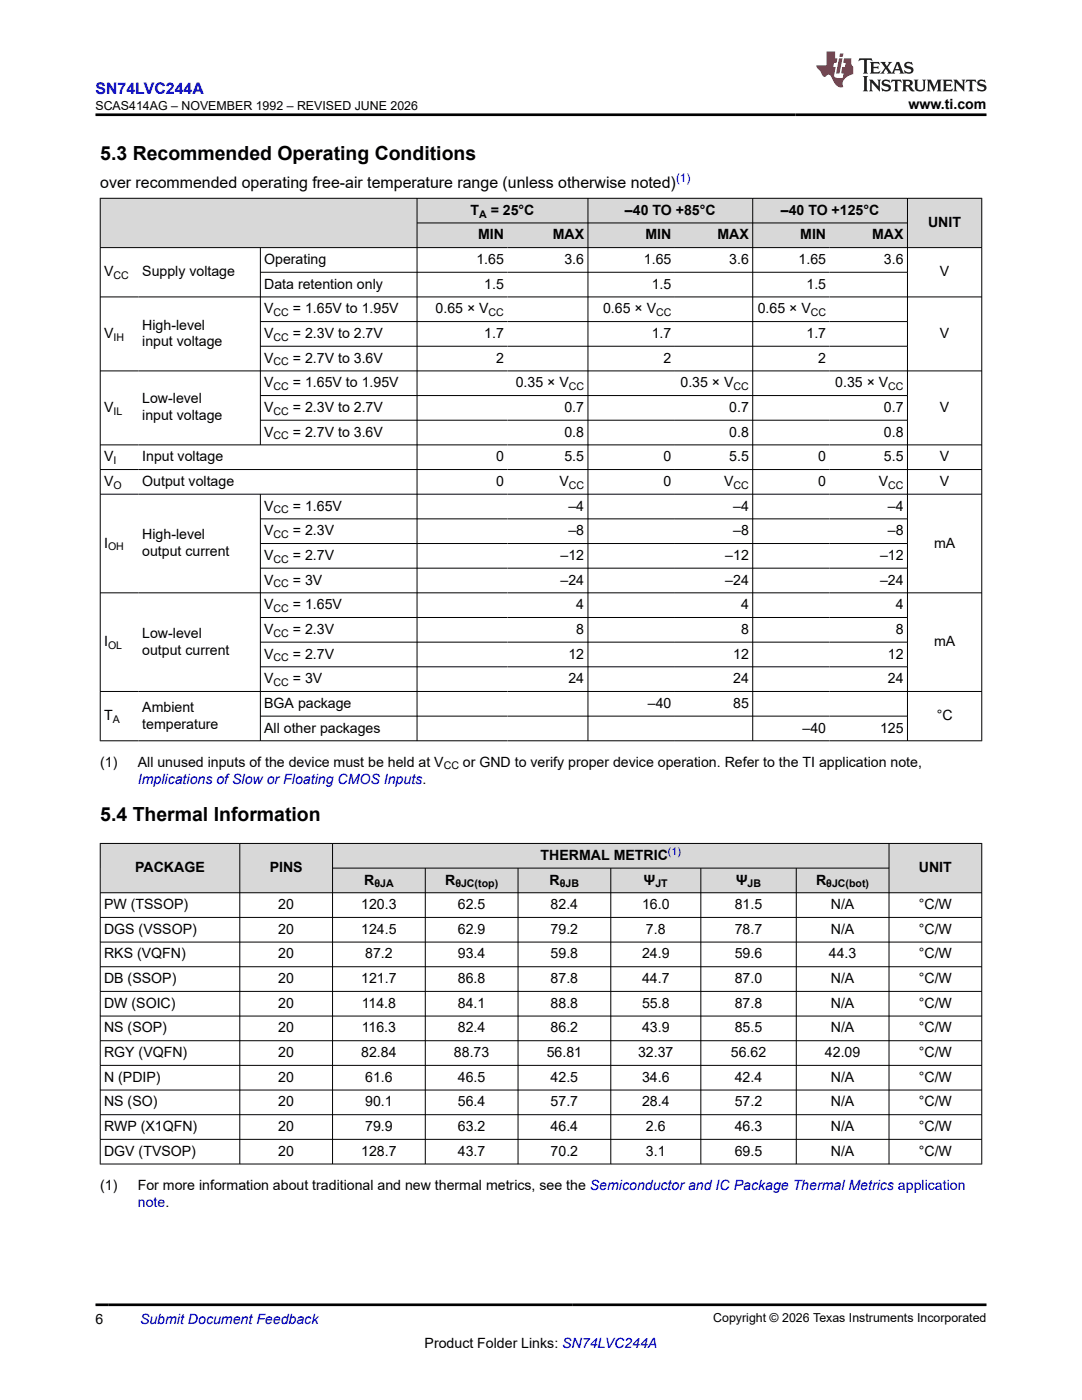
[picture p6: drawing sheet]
<svg xmlns="http://www.w3.org/2000/svg" width="216mm" height="279mm" viewBox="0 0 216 279" stroke-linecap="round" stroke-linejoin="round" font-family="sans-serif">
<defs><g id="words">
<g font-size="3.9">
<text x="20" y="32">5.3 Recommended Operating Conditions</text>
<text x="20" y="163.9">5.4 Thermal Information</text>
</g>
<text font-size="3.2" fill="#00f" x="19.1" y="18.7">SN74LVC244A</text>
<text font-size="3.2" x="20" y="37.5">over recommended operating free-air temperature range (unless otherwise noted)</text>
<g font-size="2.8">
<text x="181.3" y="21.8">www.ti.com</text>
<text x="93.9" y="42.8">T</text>
<text x="95.4" y="47.8">MIN</text>
<text x="97.9" y="42.8">= 25°C</text>
<text x="110.3" y="47.8">MAX</text>
<text x="124.7" y="42.8">–40 TO +85°C</text>
<text x="128.8" y="47.8">MIN</text>
<text x="143.2" y="47.8">MAX</text>
<text x="155.8" y="42.8">–40 TO +125°C</text>
<text x="159.7" y="47.8">MIN</text>
<text x="174" y="47.8">MAX</text>
<text x="185.2" y="45.3">UNIT</text>
<text x="52.7" y="52.7">Operating</text>
<text x="95.1" y="52.7">1.65</text>
<text x="112.6" y="52.7">3.6</text>
<text x="128.5" y="52.7">1.65</text>
<text x="145.5" y="52.7">3.6</text>
<text x="159.4" y="52.7">1.65</text>
<text x="176.4" y="52.7">3.6</text>
<text x="20.8" y="55.1">V</text>
<text x="28.4" y="55.1">Supply voltage</text>
<text x="52.7" y="57.6">Data retention only</text>
<text x="96.6" y="57.6">1.5</text>
<text x="130.1" y="57.6">1.5</text>
<text x="160.9" y="57.6">1.5</text>
<text x="187.5" y="55.1">V</text>
<text x="28.4" y="65.8">High-level</text>
<text x="52.7" y="62.5">V</text>
<text x="58.4" y="62.5">= 1.65V to 1.95V</text>
<text x="86.9" y="62.5">0.65 × V</text>
<text x="120.3" y="62.5">0.65 × V</text>
<text x="151.2" y="62.5">0.65 × V</text>
<text x="20.8" y="67.5">V</text>
<text x="28.4" y="69.1">input voltage</text>
<text x="52.7" y="67.5">V</text>
<text x="58.4" y="67.5">= 2.3V to 2.7V</text>
<text x="96.6" y="67.5">1.7</text>
<text x="130.1" y="67.5">1.7</text>
<text x="160.9" y="67.5">1.7</text>
<text x="187.5" y="67.5">V</text>
<text x="52.7" y="72.4">V</text>
<text x="52.7" y="77.3">V</text>
<text x="58.4" y="72.4">= 2.7V to 3.6V</text>
<text x="58.4" y="77.3">= 1.65V to 1.95V</text>
<text x="99" y="72.4">2</text>
<text x="102.9" y="77.3">0.35 × V</text>
<text x="132.4" y="72.4">2</text>
<text x="135.8" y="77.3">0.35 × V</text>
<text x="163.3" y="72.4">2</text>
<text x="166.7" y="77.3">0.35 × V</text>
<text x="20.8" y="82.2">V</text>
<text x="28.4" y="80.5">Low-level</text>
<text x="28.4" y="83.9">input voltage</text>
<text x="52.7" y="82.2">V</text>
<text x="58.4" y="82.2">= 2.3V to 2.7V</text>
<text x="112.6" y="82.2">0.7</text>
<text x="145.5" y="82.2">0.7</text>
<text x="176.4" y="82.2">0.7</text>
<text x="187.5" y="82.2">V</text>
<text x="52.7" y="87.1">V</text>
<text x="58.4" y="87.1">= 2.7V to 3.6V</text>
<text x="112.6" y="87.1">0.8</text>
<text x="145.5" y="87.1">0.8</text>
<text x="176.4" y="87.1">0.8</text>
<text x="20.8" y="92.1">V</text>
<text x="28.4" y="92.1">Input voltage</text>
<text x="99" y="92.1">0</text>
<text x="112.6" y="92.1">5.5</text>
<text x="132.4" y="92.1">0</text>
<text x="145.5" y="92.1">5.5</text>
<text x="163.3" y="92.1">0</text>
<text x="176.4" y="92.1">5.5</text>
<text x="187.5" y="92.1">V</text>
<text x="20.8" y="97">V</text>
<text x="28.4" y="97">Output voltage</text>
<text x="52.7" y="101.9">V</text>
<text x="58.4" y="101.9">= 1.65V</text>
<text x="99" y="97">0</text>
<text x="111.6" y="97">V</text>
<text x="113.4" y="101.9">–4</text>
<text x="132.4" y="97">0</text>
<text x="144.5" y="97">V</text>
<text x="146.3" y="101.9">–4</text>
<text x="163.3" y="97">0</text>
<text x="175.4" y="97">V</text>
<text x="177.2" y="101.9">–4</text>
<text x="187.5" y="97">V</text>
<text x="28.4" y="107.6">High-level</text>
<text x="52.7" y="106.8">V</text>
<text x="58.4" y="106.8">= 2.3V</text>
<text x="113.4" y="106.8">–8</text>
<text x="146.3" y="106.8">–8</text>
<text x="177.2" y="106.8">–8</text>
<text x="20.8" y="109.3">I</text>
<text x="28.4" y="111">output current</text>
<text x="52.7" y="111.7">V</text>
<text x="58.4" y="111.7">= 2.7V</text>
<text x="111.8" y="111.7">–12</text>
<text x="144.7" y="111.7">–12</text>
<text x="175.6" y="111.7">–12</text>
<text x="186.4" y="109.3">mA</text>
<text x="52.7" y="116.7">V</text>
<text x="58.4" y="116.7">= 3V</text>
<text x="111.8" y="116.7">–24</text>
<text x="144.7" y="116.7">–24</text>
<text x="175.6" y="116.7">–24</text>
<text x="52.7" y="121.6">V</text>
<text x="58.4" y="121.6">= 1.65V</text>
<text x="115" y="121.6">4</text>
<text x="147.9" y="121.6">4</text>
<text x="178.7" y="121.6">4</text>
<text x="20.8" y="129">I</text>
<text x="28.4" y="127.3">Low-level</text>
<text x="28.4" y="130.7">output current</text>
<text x="52.7" y="126.5">V</text>
<text x="52.7" y="131.4">V</text>
<text x="58.4" y="126.5">= 2.3V</text>
<text x="58.4" y="131.4">= 2.7V</text>
<text x="113.4" y="131.4">12</text>
<text x="115" y="126.5">8</text>
<text x="146.3" y="131.4">12</text>
<text x="147.9" y="126.5">8</text>
<text x="177.2" y="131.4">12</text>
<text x="178.7" y="126.5">8</text>
<text x="186.4" y="129">mA</text>
<text x="52.7" y="136.4">V</text>
<text x="58.4" y="136.4">= 3V</text>
<text x="113.4" y="136.4">24</text>
<text x="146.3" y="136.4">24</text>
<text x="177.2" y="136.4">24</text>
<text x="20.8" y="143.7">T</text>
<text x="28.4" y="142">Ambient</text>
<text x="52.7" y="141.3">BGA package</text>
<text x="129.3" y="141.3">–40</text>
<text x="146.3" y="141.3">85</text>
<text x="186.9" y="143.7">°C</text>
<text x="28.4" y="145.4">temperature</text>
<text x="52.7" y="146.2">All other packages</text>
<text x="160.1" y="146.2">–40</text>
<text x="175.6" y="146.2">125</text>
<text x="20" y="153">(1)</text>
<text x="27.5" y="153">All unused inputs of the device must be held at V</text>
<text x="92.4" y="153">or GND to verify proper device operation. Refer to the TI application note,</text>
<text x="107.9" y="171.6">THERMAL METRIC</text>
<text x="27" y="174.1">PACKAGE</text>
<text x="53.8" y="174.1">PINS</text>
<text x="72.7" y="176.5">R</text>
<text x="88.8" y="176.5">R</text>
<text x="109.7" y="176.5">R</text>
<text x="128.5" y="176.5">Ψ</text>
<text x="146.9" y="176.5">Ψ</text>
<text x="162.8" y="176.5">R</text>
<text x="183.4" y="174.1">UNIT</text>
<text x="20.8" y="181.4">PW (TSSOP)</text>
<text x="55.5" y="181.4">20</text>
<text x="72.1" y="181.4">120.3</text>
<text x="91.4" y="181.4">62.5</text>
<text x="109.9" y="181.4">82.4</text>
<text x="128.1" y="181.4">16.0</text>
<text x="146.6" y="181.4">81.5</text>
<text x="165.8" y="181.4">N/A</text>
<text x="183.3" y="181.4">°C/W</text>
<text x="20.8" y="186.4">DGS (VSSOP)</text>
<text x="20.8" y="191.3">RKS (VQFN)</text>
<text x="55.5" y="186.4">20</text>
<text x="55.5" y="191.3">20</text>
<text x="72.1" y="186.4">124.5</text>
<text x="72.9" y="191.3">87.2</text>
<text x="91.4" y="186.4">62.9</text>
<text x="91.4" y="191.3">93.4</text>
<text x="109.9" y="186.4">79.2</text>
<text x="109.9" y="191.3">59.8</text>
<text x="128.1" y="191.3">24.9</text>
<text x="128.9" y="186.4">7.8</text>
<text x="146.6" y="186.4">78.7</text>
<text x="146.6" y="191.3">59.6</text>
<text x="165.4" y="191.3">44.3</text>
<text x="165.8" y="186.4">N/A</text>
<text x="183.3" y="186.4">°C/W</text>
<text x="183.3" y="191.3">°C/W</text>
<text x="20.8" y="196.2">DB (SSOP)</text>
<text x="55.5" y="196.2">20</text>
<text x="72.1" y="196.2">121.7</text>
<text x="91.4" y="196.2">86.8</text>
<text x="109.9" y="196.2">87.8</text>
<text x="128.1" y="196.2">44.7</text>
<text x="146.6" y="196.2">87.0</text>
<text x="165.8" y="196.2">N/A</text>
<text x="183.3" y="196.2">°C/W</text>
<text x="20.8" y="201.1">DW (SOIC)</text>
<text x="55.5" y="201.1">20</text>
<text x="72.2" y="201.1">114.8</text>
<text x="91.4" y="201.1">84.1</text>
<text x="109.9" y="201.1">88.8</text>
<text x="128.1" y="201.1">55.8</text>
<text x="146.6" y="201.1">87.8</text>
<text x="165.8" y="201.1">N/A</text>
<text x="183.3" y="201.1">°C/W</text>
<text x="20.8" y="206.1">NS (SOP)</text>
<text x="55.5" y="206.1">20</text>
<text x="72.2" y="206.1">116.3</text>
<text x="91.4" y="206.1">82.4</text>
<text x="109.9" y="206.1">86.2</text>
<text x="128.1" y="206.1">43.9</text>
<text x="146.6" y="206.1">85.5</text>
<text x="165.8" y="206.1">N/A</text>
<text x="183.3" y="206.1">°C/W</text>
<text x="20.8" y="211">RGY (VQFN)</text>
<text x="20.8" y="215.9">N (PDIP)</text>
<text x="55.5" y="211">20</text>
<text x="55.5" y="215.9">20</text>
<text x="72.1" y="211">82.84</text>
<text x="72.9" y="215.9">61.6</text>
<text x="90.6" y="211">88.73</text>
<text x="91.4" y="215.9">46.5</text>
<text x="109.1" y="211">56.81</text>
<text x="109.9" y="215.9">42.5</text>
<text x="127.3" y="211">32.37</text>
<text x="128.1" y="215.9">34.6</text>
<text x="145.8" y="211">56.62</text>
<text x="146.6" y="215.9">42.4</text>
<text x="164.6" y="211">42.09</text>
<text x="165.8" y="215.9">N/A</text>
<text x="183.3" y="211">°C/W</text>
<text x="183.3" y="215.9">°C/W</text>
<text x="20.8" y="220.8">NS (SO)</text>
<text x="55.5" y="220.8">20</text>
<text x="72.9" y="220.8">90.1</text>
<text x="91.4" y="220.8">56.4</text>
<text x="109.9" y="220.8">57.7</text>
<text x="128.1" y="220.8">28.4</text>
<text x="146.6" y="220.8">57.2</text>
<text x="165.8" y="220.8">N/A</text>
<text x="183.3" y="220.8">°C/W</text>
<text x="20.8" y="225.7">RWP (X1QFN)</text>
<text x="55.5" y="225.7">20</text>
<text x="72.9" y="225.7">79.9</text>
<text x="91.4" y="225.7">63.2</text>
<text x="109.9" y="225.7">46.4</text>
<text x="128.9" y="225.7">2.6</text>
<text x="146.6" y="225.7">46.3</text>
<text x="165.8" y="225.7">N/A</text>
<text x="183.3" y="225.7">°C/W</text>
<text x="20.8" y="230.7">DGV (TVSOP)</text>
<text x="55.5" y="230.7">20</text>
<text x="72.1" y="230.7">128.7</text>
<text x="91.4" y="230.7">43.7</text>
<text x="109.9" y="230.7">70.2</text>
<text x="128.9" y="230.7">3.1</text>
<text x="146.6" y="230.7">69.5</text>
<text x="165.8" y="230.7">N/A</text>
<text x="183.3" y="230.7">°C/W</text>
<text x="20" y="237.5">(1)</text>
<text x="27.5" y="237.5">For more information about traditional and new thermal metrics, see the Semiconductor and IC Package Thermal Metrics application</text>
<text x="19.1" y="264.2">6</text>
<text x="84.7" y="269">Product Folder Links: SN74LVC244A</text>
</g>
<g font-size="2.8" fill="#00f">
<text x="27.5" y="156.4">Implications of Slow or Floating CMOS Inputs.</text>
<text x="27.5" y="240.8">note.</text>
<text x="27.9" y="264.2">Submit Document Feedback</text>
</g>
<g font-size="2.5">
<text x="19" y="21.9">SCAS414AG – NOVEMBER 1992 – REVISED JUNE 2026</text>
<text x="142.3" y="263.9">Copyright © 2026 Texas Instruments Incorporated</text>
</g>
<text font-size="2.4" fill="#00f" x="134.9" y="36.4">(1)</text>
<g font-size="2.1">
<text x="95.6" y="43.4">A</text>
<text x="22.6" y="55.7">CC</text>
<text x="54.6" y="63.1">CC</text>
<text x="97.5" y="63.1">CC</text>
<text x="130.9" y="63.1">CC</text>
<text x="161.8" y="63.1">CC</text>
<text x="22.6" y="68">IH</text>
<text x="54.6" y="68">CC</text>
<text x="54.6" y="72.9">CC</text>
<text x="54.6" y="77.9">CC</text>
<text x="113.5" y="77.9">CC</text>
<text x="146.4" y="77.9">CC</text>
<text x="177.3" y="77.9">CC</text>
<text x="22.6" y="82.8">IL</text>
<text x="54.6" y="82.8">CC</text>
<text x="54.6" y="87.7">CC</text>
<text x="22.6" y="92.6">I</text>
<text x="22.6" y="97.5">O</text>
<text x="113.5" y="97.5">CC</text>
<text x="146.4" y="97.5">CC</text>
<text x="177.3" y="97.5">CC</text>
<text x="54.6" y="102.5">CC</text>
<text x="54.6" y="107.4">CC</text>
<text x="21.6" y="109.8">OH</text>
<text x="54.6" y="112.3">CC</text>
<text x="54.6" y="117.2">CC</text>
<text x="54.6" y="122.2">CC</text>
<text x="21.6" y="129.5">OL</text>
<text x="54.6" y="127.1">CC</text>
<text x="54.6" y="132">CC</text>
<text x="54.6" y="136.9">CC</text>
<text x="22.5" y="144.3">A</text>
<text x="88.5" y="153.6">CC</text>
<text x="74.7" y="177.1">θJA</text>
<text x="90.9" y="177.1">θJC(top)</text>
<text x="111.7" y="177.1">θJB</text>
<text x="130.8" y="177.1">JT</text>
<text x="149.2" y="177.1">JB</text>
<text x="164.9" y="177.1">θJC(bot)</text>
</g>
<text font-size="2.1" fill="#00f" x="133.3" y="170.7">(1)</text>
</g></defs>
<g fill="#d8d8d8">
<path d="M20 39.6h175.9v4.9h-175.9z" fill-rule="evenodd"/>
<path d="M20.1 39.6h63.1v9.8h-63.1z" fill-rule="evenodd"/>
<path d="M83.3 39.6h34v4.8h-34z" fill-rule="evenodd"/>
<path d="M117.4 39.6h32.7v4.8h-32.7z" fill-rule="evenodd"/>
<path d="M150.3 39.6h30.7v4.8h-30.7z" fill-rule="evenodd"/>
<path d="M181.1 39.6h14.7v9.8h-14.7z" fill-rule="evenodd"/>
<path d="M83.3 44.6h18v4.8h-18z" fill-rule="evenodd"/>
<path d="M101.3 44.6h16v4.8h-16z" fill-rule="evenodd"/>
<path d="M117.4 44.6h17.3v4.8h-17.3z" fill-rule="evenodd"/>
<path d="M134.7 44.6h15.4v4.8h-15.4z" fill-rule="evenodd"/>
<path d="M150.3 44.6h15.3v4.8h-15.3z" fill-rule="evenodd"/>
<path d="M165.6 44.6h15.4v4.8h-15.4z" fill-rule="evenodd"/>
</g>
<g fill="none" stroke="#000" stroke-width=".2">
<path d="M19.9 39.6h176.1M20 39.5v108.4M83.2 39.5v108.4M117.3 39.5v108.4M150.2 39.5v108.4M181.1 39.5v108.4M195.9 39.5v108.4M19.9 49.4h176.1M19.9 59.3h176.1M52 49.4v39.4M52 54.3h129.1M83.2 44.5h97.9"/>
<path d="M19.9 74h176.1M52 64.2h129.1M52 69.1h129.1M52 78.9h129.1M19.9 88.8h176.1M19.9 93.7h176.1M19.9 98.6h176.1M52 98.6v49.3M52 83.9h129.1M19.9 118.3h176.1M52 103.5h129.1M52 108.5h129.1"/>
<path d="M52 113.4h129.1M19.9 138h176.1M52 123.2h129.1M52 128.2h129.1M52 133.1h129.1M19.9 147.8h176.1M52 142.9h129.1"/>
</g>
<g fill="#d8d8d8">
<path d="M20 168.3h175.9v4.9h-175.9z" fill-rule="evenodd"/>
<path d="M20.1 168.4h27.7v9.7h-27.7z" fill-rule="evenodd"/>
<path d="M47.9 168.4h18.4v9.7h-18.4z" fill-rule="evenodd"/>
<path d="M66.4 168.4h110.9v4.8h-110.9z" fill-rule="evenodd"/>
<path d="M177.5 168.4h18.3v9.7h-18.3z" fill-rule="evenodd"/>
<path d="M66.4 173.3h18.4v4.8h-18.4z" fill-rule="evenodd"/>
<path d="M84.9 173.3h18.4v4.8h-18.4z" fill-rule="evenodd"/>
<path d="M103.4 173.3h18.4v4.8h-18.4z" fill-rule="evenodd"/>
<path d="M121.9 173.3h17.9v4.8h-17.9z" fill-rule="evenodd"/>
<path d="M139.9 173.3h18.9v4.8h-18.9z" fill-rule="evenodd"/>
<path d="M158.9 173.3h18.4v4.8h-18.4z" fill-rule="evenodd"/>
</g>
<g fill="none" stroke="#000" stroke-width=".2">
<path d="M19.9 168.3h176.1M19.9 178.2h176.1M20 168.3v64.1M47.8 168.3v64.1M66.4 168.3v64.1M66.4 173.2h111.1M84.9 173.2v59.2M103.4 173.2v59.2M121.9 173.2v59.2M139.8 173.2v59.2M158.9 173.2v59.2M177.4 168.3v64.1"/>
<path d="M195.9 168.3v64.1M19.9 183.1h176.1M19.9 188h176.1M19.9 192.9h176.1M19.9 197.9h176.1M19.9 202.8h176.1M19.9 207.7h176.1M19.9 212.6h176.1M19.9 217.5h176.1M19.9 222.5h176.1M19.9 227.4h176.1M19.9 232.3h176.1"/>
</g>
<path d="M171.5 11.6l-.2 .6 .5-.2h.6v.1v2.2l-.2 .4h1l-.2-.4v-2.2v-.1h.5l.6 .2-.2-.6zM173.6 12.4l.2 .3v1.6l-.2 .4h1.9l.1-.6a1.08 1.08 0 0 1-1.3 .2v-.7h.6l.4 .2v-.7l-.4 .2h-.6v-.5l.2-.2a1 1 0 0 1 1 .3l-.1-.5zM175.7 12.4l.9 1.1-1 1.2h.9l-.2-.2 .5-.8 .4 .8-.2 .2h1.6l-.2-.2 .2-.5h.9l.1 .5-.1 .2h.9l-.2-.4-.8-1.9h-.5l-.9 2.1-.9-1.1 .9-1h-.8l.2 .2-.4 .6-.4-.6 .2-.2zM179 12.8l.4 1h-.7zM180.7 12.5a.65 .65 0 0 0-.2 .7 .65 .65 0 0 0 .6 .5l.6 .1 .1 .3a.79 .79 0 0 1-.7 .4 .79 .79 0 0 1-.7-.5l.1 .7 .2-.1a.93 .93 0 0 0 1.1 0 .93 .93 0 0 0 .4-.9 1.46 1.46 0 0 0-1.2-.6l-.1-.3a1.09 1.09 0 0 1 1.2 .2l-.2-.6-.1 .1-.5-.2zM172.2 15.2l.2 .4v2.2l-.2 .4h1l-.2-.4v-2.2l.2-.4zM173.4 15.9l.2 .4v1.5l-.2 .4h.8l-.3-.4 .1-1.3 1.6 1.8v-2l.2-.4h-.7l.1 .2 .1 1.1-1.2-1.3zM176.2 16a.65 .65 0 0 0-.2 .8 .65 .65 0 0 0 .6 .4l.6 .2 .1 .2a.79 .79 0 0 1-.7 .4 .79 .79 0 0 1-.7-.5l.1 .7 .2-.1a.93 .93 0 0 0 1.1 .1 .93 .93 0 0 0 .4-1 1.46 1.46 0 0 0-1.2-.5l-.1-.4a1.09 1.09 0 0 1 1.2 .2l-.1-.6-.2 .1-.5-.1zM177.9 15.9l-.1 .6a.63 .63 0 0 1 .8-.3v1.6l-.3 .4h1l-.2-.4v-1.6a.66 .66 0 0 1 .8 .3l-.1-.6zM180 15.9l.2 .4v1.5l-.2 .4h1l-.2-.2-.1-.7h.5l.1 .2a.79 .79 0 0 0 1.2 .6l-1-.9a.61 .61 0 0 0 .6-.6 .61 .61 0 0 0-.5-.7zM180.8 16.2h.1a.47 .47 0 0 1 .5 .1 .47 .47 0 0 1 .1 .5l-.1 .1-.7 .1zM182.3 15.9l.2 .2a2.27 2.27 0 0 0 .4 2 1.04 1.04 0 0 0 1.7-.7v-1.3l.2-.2h-.8l.2 .4v1.1a.6 .6 0 0 1-.6 .6 .6 .6 0 0 1-.6-.6v-1.1l.3-.4zM184.9 15.9l.2 .4v1.5l-.2 .4h.8l-.3-.4v-1.4l.9 1.9 .9-1.9v1.4l-.3 .4h1l-.2-.4v-1.5l.2-.4h-.8l-.7 1.5-.6-1.5zM188.1 15.9l.2 .4v1.5l-.2 .4h1.9l.1-.6a1.09 1.09 0 0 1-1.3 .2v-.7h.6l.4 .2v-.6l-.4 .2h-.6v-.6l.2-.1a1.01 1.01 0 0 1 1 .3l-.1-.6zM190.2 15.9l.3 .4v1.5l-.3 .4h.8l-.2-.4v-1.3l1.6 1.8v-2l.2-.4h-.7l.2 .2v1.1l-1.2-1.3zM192.8 15.9l-.1 .6a.63 .63 0 0 1 .8-.3v1.6l-.3 .4h1l-.2-.4v-1.6a.66 .66 0 0 1 .8 .3l-.1-.6zM195.2 16a.65 .65 0 0 0-.2 .8 .65 .65 0 0 0 .6 .4l.6 .2 .2 .2a.79 .79 0 0 1-.7 .4 .79 .79 0 0 1-.7-.5l.1 .7 .2-.1a.93 .93 0 0 0 1 .1 .93 .93 0 0 0 .5-1 1.46 1.46 0 0 0-1.3-.5v-.4a1.09 1.09 0 0 1 1.2 .2l-.2-.6-.2 .1-.5-.1z" fill="#231f20"/>
<path d="M164.9 10.3v2.7h-2l.1 .4 .8 1a.95 .95 0 0 0 1 .9 .59 .59 0 0 1 .5-.4 .59 .59 0 0 1 .5 .3l.4 .8a1.59 1.59 0 0 0 2.1 1.4 1.61 1.61 0 0 1 1-2.3l1-.3-.1-1.5a1.59 1.59 0 0 1-.3-1.7h-1.5l-.2 .9h.6l-.2 .9h-.5l-.2 .9v.3l.4 .1-.1 .9h-.7a.73 .73 0 0 1-1-.7l.3-1.5h-.5l.1-.9h.5l.2-.9h-.5v-1.3zM167.4 11.6l-.6 3.1h.7l.6-3.1zM167.6 10.7l-.1 .6h.7l.1-.6z" fill="#ed1c24"/>
<path d="M19.1 22.9h177.8M19.1 260.4h177.8" fill="none" stroke="#000" stroke-width=".53"/>
<use href="#words"/>
</svg>
